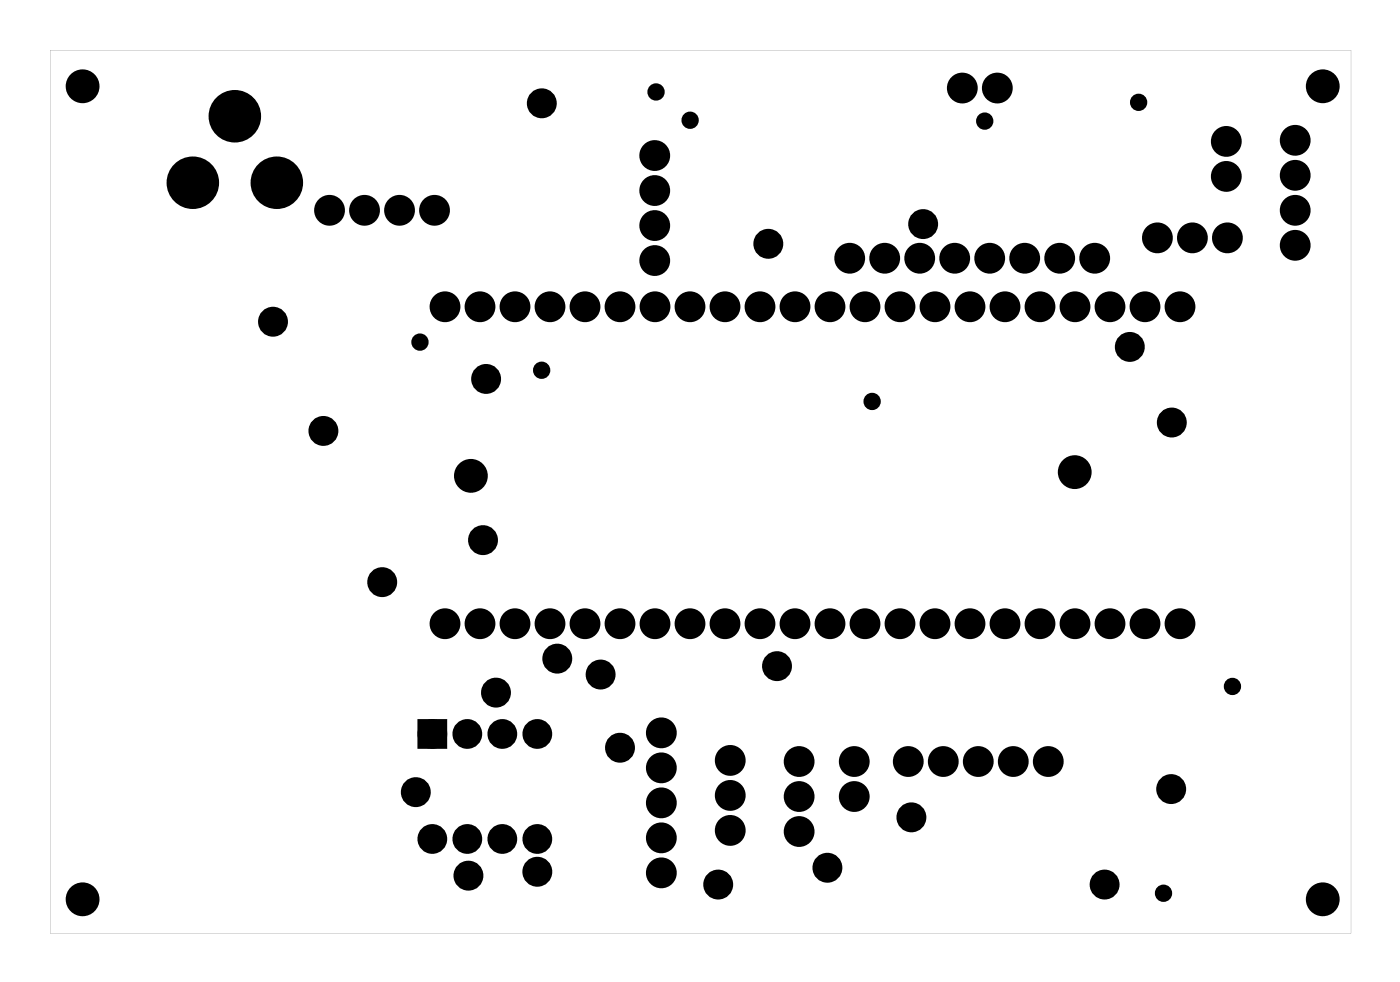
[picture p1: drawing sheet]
<svg xmlns="http://www.w3.org/2000/svg" width="102mm" height="71mm" viewBox="0 0 102 71" stroke-linecap="round" stroke-linejoin="round" font-family="sans-serif">
<g fill="#000">
<path d="M30.7 52.6h1.4v1.4h-1.4z"/>
<path d="M3.6 3.6v64.1h94.5v-64.1zM3.6 3.6h94.4v64.1h-94.4z"/>
</g>
<g fill="none" stroke="#000" stroke-width=".76" stroke-linecap="butt">
<path d="M30.7 52.6h1.4v1.4h-1.4z"/>
<circle cx="14" cy="13.3" r="1.52"/>
<circle cx="17" cy="8.4" r="1.52"/>
<circle cx="20.1" cy="13.3" r="1.52"/>
<circle cx="23.9" cy="15.3" r=".74"/>
<circle cx="26.5" cy="15.3" r=".74"/>
<circle cx="29" cy="15.3" r=".74"/>
<circle cx="31.5" cy="15.3" r=".74"/>
<circle cx="39.3" cy="7.5" r=".7"/>
<circle cx="47.5" cy="18.9" r=".74"/>
<circle cx="47.5" cy="16.4" r=".74"/>
<circle cx="47.5" cy="11.3" r=".74"/>
<circle cx="47.5" cy="13.8" r=".74"/>
<circle cx="55.8" cy="17.7" r=".7"/>
<circle cx="61.7" cy="18.7" r=".74"/>
<circle cx="64.2" cy="18.7" r=".74"/>
<circle cx="66.7" cy="18.7" r=".74"/>
<circle cx="67" cy="16.3" r=".7"/>
<circle cx="69.3" cy="18.7" r=".74"/>
<circle cx="69.8" cy="6.4" r=".74"/>
<circle cx="71.8" cy="18.7" r=".74"/>
<circle cx="72.4" cy="6.4" r=".74"/>
<circle cx="74.4" cy="18.7" r=".74"/>
<circle cx="76.9" cy="18.7" r=".74"/>
<circle cx="79.4" cy="18.7" r=".74"/>
<circle cx="84" cy="17.3" r=".74"/>
<circle cx="86.5" cy="17.3" r=".74"/>
<circle cx="89" cy="10.3" r=".74"/>
<circle cx="89" cy="12.8" r=".74"/>
<circle cx="89.1" cy="17.3" r=".74"/>
<circle cx="94" cy="15.3" r=".74"/>
<circle cx="94" cy="17.8" r=".74"/>
<circle cx="94" cy="12.7" r=".74"/>
<circle cx="94" cy="10.2" r=".74"/>
<circle cx="19.8" cy="23.3" r=".7"/>
<circle cx="23.5" cy="31.3" r=".7"/>
<circle cx="32.3" cy="22.3" r=".74"/>
<circle cx="34.8" cy="22.3" r=".74"/>
<circle cx="35.1" cy="39.2" r=".7"/>
<circle cx="35.3" cy="27.5" r=".7"/>
<circle cx="37.4" cy="22.3" r=".74"/>
<circle cx="39.9" cy="22.3" r=".74"/>
<circle cx="42.5" cy="22.3" r=".74"/>
<circle cx="45" cy="22.3" r=".74"/>
<circle cx="47.5" cy="22.3" r=".74"/>
<circle cx="50.1" cy="22.3" r=".74"/>
<circle cx="52.6" cy="22.3" r=".74"/>
<circle cx="55.2" cy="22.3" r=".74"/>
<circle cx="57.7" cy="22.3" r=".74"/>
<circle cx="60.2" cy="22.3" r=".74"/>
<circle cx="62.8" cy="22.3" r=".74"/>
<circle cx="65.3" cy="22.3" r=".74"/>
<circle cx="67.9" cy="22.3" r=".74"/>
<circle cx="70.4" cy="22.3" r=".74"/>
<circle cx="72.9" cy="22.3" r=".74"/>
<circle cx="75.5" cy="22.3" r=".74"/>
<circle cx="78" cy="22.3" r=".74"/>
<circle cx="80.6" cy="22.3" r=".74"/>
<circle cx="82" cy="25.2" r=".7"/>
<circle cx="83.1" cy="22.3" r=".74"/>
<circle cx="85" cy="30.7" r=".7"/>
<circle cx="85.6" cy="22.3" r=".74"/>
<circle cx="27.7" cy="42.2" r=".7"/>
<circle cx="30.2" cy="57.5" r=".7"/>
<circle cx="31.4" cy="53.3" r=".7"/>
<circle cx="32.3" cy="45.3" r=".74"/>
<circle cx="33.9" cy="53.3" r=".7"/>
<circle cx="34.8" cy="45.3" r=".74"/>
<circle cx="36" cy="50.3" r=".7"/>
<circle cx="36.5" cy="53.3" r=".7"/>
<circle cx="37.4" cy="45.3" r=".74"/>
<circle cx="39" cy="53.3" r=".7"/>
<circle cx="39.9" cy="45.3" r=".74"/>
<circle cx="40.4" cy="47.8" r=".7"/>
<circle cx="42.5" cy="45.3" r=".74"/>
<circle cx="43.6" cy="49" r=".7"/>
<circle cx="45" cy="45.3" r=".74"/>
<circle cx="45" cy="54.3" r=".7"/>
<circle cx="47.5" cy="45.3" r=".74"/>
<circle cx="48" cy="58.3" r=".74"/>
<circle cx="48" cy="53.2" r=".74"/>
<circle cx="48" cy="55.7" r=".74"/>
<circle cx="50.1" cy="45.3" r=".74"/>
<circle cx="52.6" cy="45.3" r=".74"/>
<circle cx="53" cy="55.2" r=".74"/>
<circle cx="53" cy="57.7" r=".74"/>
<circle cx="55.2" cy="45.3" r=".74"/>
<circle cx="56.4" cy="48.3" r=".7"/>
<circle cx="57.7" cy="45.3" r=".74"/>
<circle cx="58" cy="57.8" r=".74"/>
<circle cx="58" cy="55.3" r=".74"/>
<circle cx="60.2" cy="45.3" r=".74"/>
<circle cx="62" cy="55.3" r=".74"/>
<circle cx="62" cy="57.8" r=".74"/>
<circle cx="62.8" cy="45.3" r=".74"/>
<circle cx="65.3" cy="45.3" r=".74"/>
<circle cx="65.9" cy="55.3" r=".74"/>
<circle cx="66.1" cy="59.3" r=".7"/>
<circle cx="67.9" cy="45.3" r=".74"/>
<circle cx="68.5" cy="55.3" r=".74"/>
<circle cx="70.4" cy="45.3" r=".74"/>
<circle cx="71" cy="55.3" r=".74"/>
<circle cx="72.9" cy="45.3" r=".74"/>
<circle cx="73.5" cy="55.3" r=".74"/>
<circle cx="75.5" cy="45.3" r=".74"/>
<circle cx="76.1" cy="55.3" r=".74"/>
<circle cx="78" cy="45.3" r=".74"/>
<circle cx="80.6" cy="45.3" r=".74"/>
<circle cx="83.1" cy="45.3" r=".74"/>
<circle cx="85" cy="57.3" r=".7"/>
<circle cx="85.6" cy="45.3" r=".74"/>
<circle cx="31.4" cy="60.9" r=".7"/>
<circle cx="33.9" cy="60.9" r=".7"/>
<circle cx="34" cy="63.5" r=".7"/>
<circle cx="36.5" cy="60.9" r=".7"/>
<circle cx="39" cy="60.9" r=".7"/>
<circle cx="39" cy="63.3" r=".7"/>
<circle cx="48" cy="63.3" r=".74"/>
<circle cx="48" cy="60.8" r=".74"/>
<circle cx="52.1" cy="64.2" r=".7"/>
<circle cx="53" cy="60.3" r=".74"/>
<circle cx="58" cy="60.3" r=".74"/>
<circle cx="60" cy="63" r=".7"/>
<circle cx="80.2" cy="64.2" r=".7"/>
</g>
<g fill="#000">
<circle cx="6" cy="6.3" r="1.1"/>
<circle cx="14" cy="13.3" r="1.52"/>
<circle cx="17" cy="8.4" r="1.52"/>
<circle cx="20.1" cy="13.3" r="1.52"/>
<circle cx="23.9" cy="15.3" r=".74"/>
<circle cx="26.5" cy="15.3" r=".74"/>
<circle cx="29" cy="15.3" r=".74"/>
<circle cx="31.5" cy="15.3" r=".74"/>
<circle cx="39.3" cy="7.5" r=".7"/>
<circle cx="47.5" cy="16.4" r=".74"/>
<circle cx="47.5" cy="18.9" r=".74"/>
<circle cx="47.5" cy="11.3" r=".74"/>
<circle cx="47.5" cy="13.8" r=".74"/>
<circle cx="47.6" cy="6.7" r=".35"/>
<circle cx="50.1" cy="8.7" r=".35"/>
<circle cx="55.8" cy="17.7" r=".7"/>
<circle cx="61.7" cy="18.7" r=".74"/>
<circle cx="64.2" cy="18.7" r=".74"/>
<circle cx="66.7" cy="18.7" r=".74"/>
<circle cx="67" cy="16.3" r=".7"/>
<circle cx="69.3" cy="18.7" r=".74"/>
<circle cx="69.8" cy="6.4" r=".74"/>
<circle cx="71.5" cy="8.8" r=".35"/>
<circle cx="71.8" cy="18.7" r=".74"/>
<circle cx="72.4" cy="6.4" r=".74"/>
<circle cx="74.4" cy="18.7" r=".74"/>
<circle cx="76.9" cy="18.7" r=".74"/>
<circle cx="79.4" cy="18.7" r=".74"/>
<circle cx="82.6" cy="7.4" r=".35"/>
<circle cx="84" cy="17.3" r=".74"/>
<circle cx="86.5" cy="17.3" r=".74"/>
<circle cx="89" cy="12.8" r=".74"/>
<circle cx="89" cy="10.3" r=".74"/>
<circle cx="89.1" cy="17.3" r=".74"/>
<circle cx="94" cy="15.3" r=".74"/>
<circle cx="94" cy="12.7" r=".74"/>
<circle cx="94" cy="10.2" r=".74"/>
<circle cx="94" cy="17.8" r=".74"/>
<circle cx="96" cy="6.3" r="1.1"/>
<circle cx="19.8" cy="23.3" r=".7"/>
<circle cx="23.5" cy="31.3" r=".7"/>
<circle cx="30.5" cy="24.8" r=".35"/>
<circle cx="32.3" cy="22.3" r=".74"/>
<circle cx="34.2" cy="34.5" r="1.1"/>
<circle cx="34.8" cy="22.3" r=".74"/>
<circle cx="35.1" cy="39.2" r=".7"/>
<circle cx="35.3" cy="27.5" r=".7"/>
<circle cx="37.4" cy="22.3" r=".74"/>
<circle cx="39.3" cy="26.9" r=".35"/>
<circle cx="39.9" cy="22.3" r=".74"/>
<circle cx="42.5" cy="22.3" r=".74"/>
<circle cx="45" cy="22.3" r=".74"/>
<circle cx="47.5" cy="22.3" r=".74"/>
<circle cx="50.1" cy="22.3" r=".74"/>
<circle cx="52.6" cy="22.3" r=".74"/>
<circle cx="55.2" cy="22.3" r=".74"/>
<circle cx="57.7" cy="22.3" r=".74"/>
<circle cx="60.2" cy="22.3" r=".74"/>
<circle cx="62.8" cy="22.3" r=".74"/>
<circle cx="63.3" cy="29.1" r=".35"/>
<circle cx="65.3" cy="22.3" r=".74"/>
<circle cx="67.9" cy="22.3" r=".74"/>
<circle cx="70.4" cy="22.3" r=".74"/>
<circle cx="72.9" cy="22.3" r=".74"/>
<circle cx="75.5" cy="22.3" r=".74"/>
<circle cx="78" cy="34.3" r="1.1"/>
<circle cx="78" cy="22.3" r=".74"/>
<circle cx="80.6" cy="22.3" r=".74"/>
<circle cx="82" cy="25.2" r=".7"/>
<circle cx="83.1" cy="22.3" r=".74"/>
<circle cx="85" cy="30.7" r=".7"/>
<circle cx="85.6" cy="22.3" r=".74"/>
<circle cx="27.7" cy="42.2" r=".7"/>
<circle cx="30.2" cy="57.5" r=".7"/>
<circle cx="31.4" cy="53.3" r=".7"/>
<circle cx="32.3" cy="45.3" r=".74"/>
<circle cx="33.9" cy="53.3" r=".7"/>
<circle cx="34.8" cy="45.3" r=".74"/>
<circle cx="36" cy="50.3" r=".7"/>
<circle cx="36.5" cy="53.3" r=".7"/>
<circle cx="37.4" cy="45.3" r=".74"/>
<circle cx="39" cy="53.3" r=".7"/>
<circle cx="39.9" cy="45.3" r=".74"/>
<circle cx="40.4" cy="47.8" r=".7"/>
<circle cx="42.5" cy="45.3" r=".74"/>
<circle cx="43.6" cy="49" r=".7"/>
<circle cx="45" cy="45.3" r=".74"/>
<circle cx="45" cy="54.3" r=".7"/>
<circle cx="47.5" cy="45.3" r=".74"/>
<circle cx="48" cy="58.3" r=".74"/>
<circle cx="48" cy="55.7" r=".74"/>
<circle cx="48" cy="53.2" r=".74"/>
<circle cx="50.1" cy="45.3" r=".74"/>
<circle cx="52.6" cy="45.3" r=".74"/>
<circle cx="53" cy="57.7" r=".74"/>
<circle cx="53" cy="55.2" r=".74"/>
<circle cx="55.2" cy="45.3" r=".74"/>
<circle cx="56.4" cy="48.3" r=".7"/>
<circle cx="57.7" cy="45.3" r=".74"/>
<circle cx="58" cy="57.8" r=".74"/>
<circle cx="58" cy="55.3" r=".74"/>
<circle cx="60.2" cy="45.3" r=".74"/>
<circle cx="62" cy="57.8" r=".74"/>
<circle cx="62" cy="55.3" r=".74"/>
<circle cx="62.8" cy="45.3" r=".74"/>
<circle cx="65.3" cy="45.3" r=".74"/>
<circle cx="65.9" cy="55.3" r=".74"/>
<circle cx="66.1" cy="59.3" r=".7"/>
<circle cx="67.9" cy="45.3" r=".74"/>
<circle cx="68.5" cy="55.3" r=".74"/>
<circle cx="70.4" cy="45.3" r=".74"/>
<circle cx="71" cy="55.3" r=".74"/>
<circle cx="72.9" cy="45.3" r=".74"/>
<circle cx="73.5" cy="55.3" r=".74"/>
<circle cx="75.5" cy="45.3" r=".74"/>
<circle cx="76.1" cy="55.3" r=".74"/>
<circle cx="78" cy="45.3" r=".74"/>
<circle cx="80.6" cy="45.3" r=".74"/>
<circle cx="83.1" cy="45.3" r=".74"/>
<circle cx="85" cy="57.3" r=".7"/>
<circle cx="85.6" cy="45.3" r=".74"/>
<circle cx="89.4" cy="49.8" r=".35"/>
<circle cx="6" cy="65.3" r="1.1"/>
<circle cx="31.4" cy="60.9" r=".7"/>
<circle cx="33.9" cy="60.9" r=".7"/>
<circle cx="34" cy="63.5" r=".7"/>
<circle cx="36.5" cy="60.9" r=".7"/>
<circle cx="39" cy="60.9" r=".7"/>
<circle cx="39" cy="63.3" r=".7"/>
<circle cx="48" cy="60.8" r=".74"/>
<circle cx="48" cy="63.3" r=".74"/>
<circle cx="52.1" cy="64.2" r=".7"/>
<circle cx="53" cy="60.3" r=".74"/>
<circle cx="58" cy="60.3" r=".74"/>
<circle cx="60" cy="63" r=".7"/>
<circle cx="80.2" cy="64.2" r=".7"/>
<circle cx="84.4" cy="64.8" r=".35"/>
<circle cx="96" cy="65.3" r="1.1"/>
</g>
<g fill="none" stroke="#000" stroke-width=".55">
<circle cx="47.6" cy="6.7" r=".35"/>
<circle cx="50.1" cy="8.7" r=".35"/>
<circle cx="71.5" cy="8.8" r=".35"/>
<circle cx="82.6" cy="7.4" r=".35"/>
<circle cx="30.5" cy="24.8" r=".35"/>
<circle cx="39.3" cy="26.9" r=".35"/>
<circle cx="63.3" cy="29.1" r=".35"/>
<circle cx="89.4" cy="49.8" r=".35"/>
<circle cx="84.4" cy="64.8" r=".35"/>
</g>
<g fill="none" stroke="#000" stroke-width=".25">
<circle cx="6" cy="6.3" r="1.1"/>
<circle cx="96" cy="6.3" r="1.1"/>
<circle cx="34.2" cy="34.5" r="1.1"/>
<circle cx="78" cy="34.3" r="1.1"/>
<circle cx="6" cy="65.3" r="1.1"/>
<circle cx="96" cy="65.3" r="1.1"/>
</g>
</svg>
